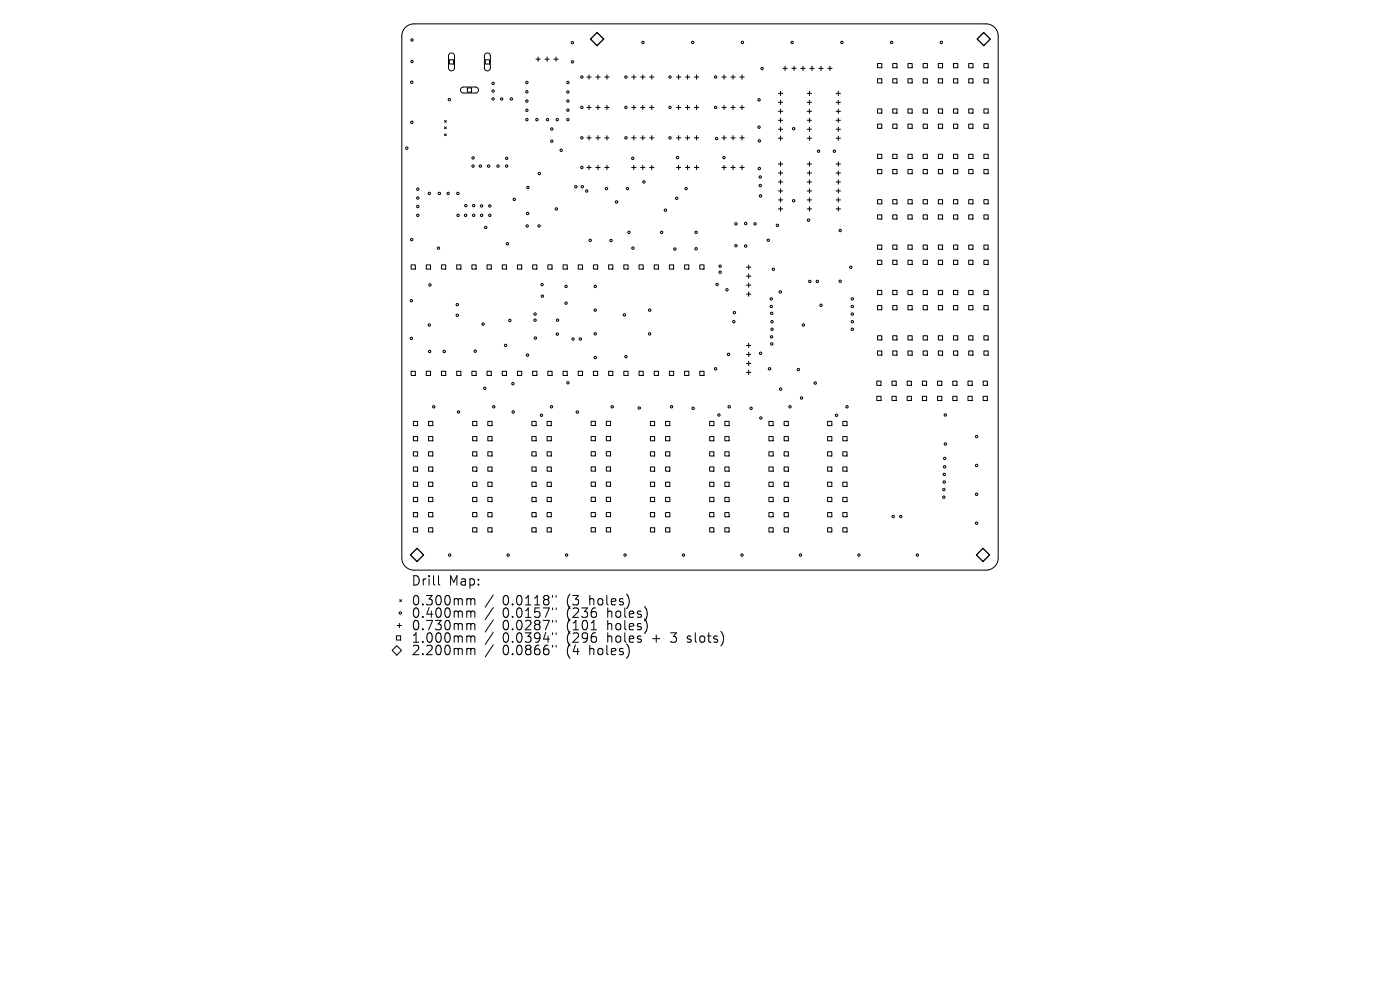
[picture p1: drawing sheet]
<svg xmlns="http://www.w3.org/2000/svg" width="297mm" height="210mm" viewBox="0 0 297 210" stroke-linecap="round" stroke-linejoin="round" font-family="sans-serif">
<defs><g id="words">
<g font-size="2.8">
<text x="87.2" y="124.5">Drill</text>
<text x="95.2" y="124.5">Map:</text>
<text x="87.2" y="128.7">0.300mm</text>
<text x="87.2" y="131.3">0.400mm</text>
<text x="106.6" y="128.7">0.0118&quot;</text>
<text x="106.6" y="131.3">0.0157&quot;</text>
<text x="120.4" y="128.7">(3</text>
<text x="120.4" y="131.3">(236</text>
<text x="125.3" y="128.7">holes)</text>
<text x="129.1" y="131.3">holes)</text>
<text x="87.2" y="134">0.730mm</text>
<text x="87.2" y="136.6">1.000mm</text>
<text x="106.6" y="134">0.0287&quot;</text>
<text x="106.6" y="136.6">0.0394&quot;</text>
<text x="120.4" y="134">(101</text>
<text x="120.4" y="136.6">(296</text>
<text x="129.1" y="134">holes)</text>
<text x="129.1" y="136.6">holes</text>
<text x="138.8" y="136.6">+</text>
<text x="143" y="136.6">3</text>
<text x="146.7" y="136.6">slots)</text>
<text x="87.2" y="139.3">2.200mm</text>
<text x="106.6" y="139.3">0.0866&quot;</text>
<text x="120.4" y="139.3">(4</text>
<text x="125.3" y="139.3">holes)</text>
</g>
</g></defs>
<g fill="none" stroke="#000" stroke-width=".21">
<path d="M86 5.8l.9-.6 .9-.1h121.4a2.58 2.58 0 0 1 2.6 2.5v110.8a2.58 2.58 0 0 1-2.6 2.5h-121.4a2.58 2.58 0 0 1-2.6-2.5v-110.8l.3-1zM95.3 11.4l.7-.1 .4 .5v2.7l-.2 .3-.3 .2-.5-.1-.2-.4v-2.7zM95.3 12.7h.9v.9h-.9zM97.9 18.6l.4-.1h2.7l.4 .2 .1 .5-.2 .3-.3 .2h-2.8l-.5-.4zM99.1 18.6h.9v.9h-.9zM102.9 11.4l.7-.1 .4 .5v2.7l-.2 .3-.3 .2-.5-.1-.2-.4v-2.7zM102.9 12.7h.9v.9h-.9zM113.7 12.6h.9M114.2 12.1v.9M115.6 12.6h.9M116.1 12.1v.9M117.5 12.6h.9"/>
<path d="M118 12.1v.9M124.5 16.3h.9M125 15.9v.9M126.4 16.3h.9M126.9 15.9v.9M128.3 16.3h.9M128.8 15.9v.9M134 16.3h.9M134.5 15.9v.9M135.9 16.3h.9M136.4 15.9v.9M137.8 16.3h.9"/>
<path d="M138.3 15.9v.9M143.5 16.3h.9M144 15.9v.9M145.4 16.3h.9M145.9 15.9v.9M147.3 16.3h.9M147.8 15.9v.9M153.1 16.3h1M153.6 15.9v.9M155 16.3h1M155.5 15.9v.9M157 16.3h.9"/>
<path d="M157.4 15.9v.9M165.1 19.8h1M165.6 19.3v1M166.1 14.5h.9M166.5 14v1M168 14.5h.9M168.5 14v1M169.9 14.5h.9M170.4 14v1M171.3 19.8h.9M171.7 19.3v1M171.8 14.5h.9"/>
<path d="M172.3 14v1M173.7 14.5h.9M174.2 14v1M175.6 14.5h.9M176.1 14v1M177.4 19.8h.9M177.8 19.3v1M186.2 13.5h.9v.9h-.9zM186.2 16.7h.9v.9h-.9zM189.4 13.5h.9v.9h-.9zM189.4 16.7h.9v.9h-.9zM192.6 13.5h.9v.9h-.9z"/>
<path d="M192.6 16.7h.9v.9h-.9zM195.8 13.5h.9v.9h-.9zM195.8 16.7h.9v.9h-.9zM199.1 13.5h.9v.9h-.9zM199.1 16.7h.9v.9h-.9zM202.3 13.5h.9v.9h-.9zM202.3 16.7h.9v.9h-.9zM205.5 13.5h.9v.9h-.9zM205.5 16.7h.9v.9h-.9zM208.7 13.5h.9v.9h-.9zM208.7 16.7h.9v.9h-.9zM94.3 25.6l.4 .3"/>
<path d="M94.3 26.9l.4 .4M94.3 28.4l.4 .4M94.7 25.6l-.4 .3M94.7 26.9l-.4 .4M94.7 28.4l-.4 .4M124.5 22.8h.9M124.5 29.2h.9M124.5 35.5h.9M125 22.3v1M125 28.8v.9M125 35.1v.9M126.4 22.8h.9"/>
<path d="M126.4 29.2h.9M126.4 35.5h.9M126.9 22.3v1M126.9 28.8v.9M126.9 35.1v.9M128.3 22.8h.9M128.3 29.2h.9M128.3 35.5h.9M128.8 22.3v1M128.8 28.8v.9M128.8 35.1v.9M134 22.8h.9"/>
<path d="M134 29.2h.9M134 35.5h.9M134.5 22.3v1M134.5 28.8v.9M134.5 35.1v.9M135.9 22.8h.9M135.9 29.2h.9M135.9 35.5h.9M136.4 22.3v1M136.4 28.8v.9M136.4 35.1v.9M137.8 22.8h.9"/>
<path d="M137.8 29.2h.9M137.8 35.5h.9M138.3 22.3v1M138.3 28.8v.9M138.3 35.1v.9M143.5 22.8h.9M143.5 29.2h.9M143.5 35.5h.9M144 22.3v1M144 28.8v.9M144 35.1v.9M145.4 22.8h.9"/>
<path d="M145.4 29.2h.9M145.4 35.5h.9M145.9 22.3v1M145.9 28.8v.9M145.9 35.1v.9M147.3 22.8h.9M147.3 29.2h.9M147.3 35.5h.9M147.8 22.3v1M147.8 28.8v.9M147.8 35.1v.9M153.1 22.8h1"/>
<path d="M153.1 29.2h1M153.1 35.5h1M153.6 22.3v1M153.6 28.8v.9M153.6 35.1v.9M155 22.8h1M155 29.2h1M155 35.5h1M155.5 22.3v1M155.5 28.8v.9M155.5 35.1v.9M157 22.8h.9"/>
<path d="M157 29.2h.9M157 35.5h.9M157.4 22.3v1M157.4 28.8v.9M157.4 35.1v.9M165.1 21.7h1M165.1 23.6h1M165.1 25.5h1M165.1 27.4h1M165.1 29.3h1M165.1 34.8h1M165.1 36.7h1"/>
<path d="M165.1 38.6h1M165.6 21.2v1M165.6 23.1v1M165.6 25.1v.9M165.6 27v.9M165.6 28.9v.9M165.6 34.3v1M165.6 36.2v1M165.6 38.1v1M171.3 21.7h.9M171.3 23.6h.9M171.3 25.5h.9"/>
<path d="M171.3 27.4h.9M171.3 29.3h.9M171.3 34.8h.9M171.3 36.7h.9M171.3 38.6h.9M171.7 21.2v1M171.7 23.1v1M171.7 25.1v.9M171.7 27v.9M171.7 28.9v.9M171.7 34.3v1M171.7 36.2v1"/>
<path d="M171.7 38.1v1M177.4 21.7h.9M177.4 23.6h.9M177.4 25.5h.9M177.4 27.4h.9M177.4 29.3h.9M177.4 34.8h.9M177.4 36.7h.9M177.4 38.6h.9M177.8 21.2v1M177.8 23.1v1M177.8 25.1v.9"/>
<path d="M177.8 27v.9M177.8 28.9v.9M177.8 34.3v1M177.8 36.2v1M177.8 38.1v1M186.2 23.1h.9v.9h-.9zM186.2 26.3h.9v.9h-.9zM186.2 32.7h.9v.9h-.9zM186.2 35.9h.9v.9h-.9zM189.4 23.1h.9v.9h-.9zM189.4 26.3h.9v.9h-.9zM189.4 32.7h.9v.9h-.9z"/>
<path d="M189.4 35.9h.9v.9h-.9zM192.6 23.1h.9v.9h-.9zM192.6 26.3h.9v.9h-.9zM192.6 32.7h.9v.9h-.9zM192.6 35.9h.9v.9h-.9zM195.8 23.1h.9v.9h-.9zM195.8 26.3h.9v.9h-.9zM195.8 32.7h.9v.9h-.9zM195.8 35.9h.9v.9h-.9zM199.1 23.1h.9v.9h-.9zM199.1 26.3h.9v.9h-.9zM199.1 32.7h.9v.9h-.9z"/>
<path d="M199.1 35.9h.9v.9h-.9zM202.3 23.1h.9v.9h-.9zM202.3 26.3h.9v.9h-.9zM202.3 32.7h.9v.9h-.9zM202.3 35.9h.9v.9h-.9zM205.5 23.1h.9v.9h-.9zM205.5 26.3h.9v.9h-.9zM205.5 32.7h.9v.9h-.9zM205.5 35.9h.9v.9h-.9zM208.7 23.1h.9v.9h-.9zM208.7 26.3h.9v.9h-.9zM208.7 32.7h.9v.9h-.9z"/>
<path d="M208.7 35.9h.9v.9h-.9zM87.2 56.2h.9v.9h-.9zM90.4 56.2h.9v.9h-.9zM93.7 56.2h.9v.9h-.9zM96.9 56.2h.9v.9h-.9zM100.1 56.2h.9v.9h-.9zM103.3 56.2h.9v.9h-.9zM106.6 56.2h.8v.9h-.8zM109.8 56.2h.9v.9h-.9zM113 56.2h.9v.9h-.9zM116.2 56.2h.9v.9h-.9zM119.4 56.2h.9v.9h-.9z"/>
<path d="M122.7 56.2h.9v.9h-.9zM125.9 56.2h.9v.9h-.9zM129.1 56.2h.9v.9h-.9zM132.3 56.2h.9v.9h-.9zM135.6 56.2h.9v.9h-.9zM138.8 56.2h.9v.9h-.9zM142 56.2h.9v.9h-.9zM145.2 56.2h.9v.9h-.9zM148.5 56.2h.9v.9h-.9zM158.4 56.7h.9M158.4 58.6h.9M158.8 56.2v.9"/>
<path d="M158.8 58.1v.9M165.1 40.5h1M165.1 42.4h1M165.1 44.3h1M165.6 40v1M165.6 41.9v1M165.6 43.8v1M171.3 40.5h.9M171.3 42.4h.9M171.3 44.3h.9M171.7 40v1M171.7 41.9v1"/>
<path d="M171.7 43.8v1M177.4 40.5h.9M177.4 42.4h.9M177.4 44.3h.9M177.8 40v1M177.8 41.9v1M177.8 43.8v1M186.2 42.4h.9v.8h-.9zM186.2 45.6h.9v.9h-.9zM186.2 52h.9v.9h-.9zM186.2 55.2h.9v.9h-.9zM189.4 42.4h.9v.8h-.9z"/>
<path d="M189.4 45.6h.9v.9h-.9zM189.4 52h.9v.9h-.9zM189.4 55.2h.9v.9h-.9zM192.6 42.4h.9v.8h-.9zM192.6 45.6h.9v.9h-.9zM192.6 52h.9v.9h-.9zM192.6 55.2h.9v.9h-.9zM195.8 42.4h.9v.8h-.9zM195.8 45.6h.9v.9h-.9zM195.8 52h.9v.9h-.9zM195.8 55.2h.9v.9h-.9zM199.1 42.4h.9v.8h-.9z"/>
<path d="M199.1 45.6h.9v.9h-.9zM199.1 52h.9v.9h-.9zM199.1 55.2h.9v.9h-.9zM202.3 42.4h.9v.8h-.9zM202.3 45.6h.9v.9h-.9zM202.3 52h.9v.9h-.9zM202.3 55.2h.9v.9h-.9zM205.5 42.4h.9v.8h-.9zM205.5 45.6h.9v.9h-.9zM205.5 52h.9v.9h-.9zM205.5 55.2h.9v.9h-.9zM208.7 42.4h.9v.8h-.9z"/>
<path d="M208.7 45.6h.9v.9h-.9zM208.7 52h.9v.9h-.9zM208.7 55.2h.9v.9h-.9zM87.2 78.8h.9v.8h-.9zM90.4 78.8h.9v.8h-.9zM93.7 78.8h.9v.8h-.9zM96.9 78.8h.9v.8h-.9zM100.1 78.8h.9v.8h-.9zM103.3 78.8h.9v.8h-.9zM106.6 78.8h.8v.8h-.8zM109.8 78.8h.9v.8h-.9zM113 78.8h.9v.8h-.9z"/>
<path d="M116.2 78.8h.9v.8h-.9zM119.4 78.8h.9v.8h-.9zM122.7 78.8h.9v.8h-.9zM125.9 78.8h.9v.8h-.9zM129.1 78.8h.9v.8h-.9zM132.3 78.8h.9v.8h-.9zM135.6 78.8h.9v.8h-.9zM138.8 78.8h.9v.8h-.9zM142 78.8h.9v.8h-.9zM145.2 78.8h.9v.8h-.9zM148.5 78.8h.9v.8h-.9zM158.4 60.5h.9"/>
<path d="M158.4 62.4h.9M158.4 73.3h.9M158.4 75.2h.9M158.4 77.1h.9M158.4 79h.9M158.8 60v1M158.8 61.9v1M158.8 72.8v.9M158.8 74.7v.9M158.8 76.6v1M158.8 78.5v1M186.2 61.6h.9v.9h-.9z"/>
<path d="M186.2 64.8h.9v.9h-.9zM186.2 71.2h.9v.9h-.9zM186.2 74.4h.9v.9h-.9zM189.4 61.6h.9v.9h-.9zM189.4 64.8h.9v.9h-.9zM189.4 71.2h.9v.9h-.9zM189.4 74.4h.9v.9h-.9zM192.6 61.6h.9v.9h-.9zM192.6 64.8h.9v.9h-.9zM192.6 71.2h.9v.9h-.9zM192.6 74.4h.9v.9h-.9zM195.8 61.6h.9v.9h-.9z"/>
<path d="M195.8 64.8h.9v.9h-.9zM195.8 71.2h.9v.9h-.9zM195.8 74.4h.9v.9h-.9zM199.1 61.6h.9v.9h-.9zM199.1 64.8h.9v.9h-.9zM199.1 71.2h.9v.9h-.9zM199.1 74.4h.9v.9h-.9zM202.3 61.6h.9v.9h-.9zM202.3 64.8h.9v.9h-.9zM202.3 71.2h.9v.9h-.9zM202.3 74.4h.9v.9h-.9zM205.5 61.6h.9v.9h-.9z"/>
<path d="M205.5 64.8h.9v.9h-.9zM205.5 71.2h.9v.9h-.9zM205.5 74.4h.9v.9h-.9zM208.7 61.6h.9v.9h-.9zM208.7 64.8h.9v.9h-.9zM208.7 71.2h.9v.9h-.9zM208.7 74.4h.9v.9h-.9zM87.7 89.4h.9v.9h-.9zM87.7 92.6h.9v.9h-.9zM87.7 95.8h.9v.9h-.9zM87.7 99.1h.9v.9h-.9zM90.9 89.4h.9v.9h-.9z"/>
<path d="M90.9 92.6h.9v.9h-.9zM90.9 95.8h.9v.9h-.9zM90.9 99.1h.9v.9h-.9zM100.3 89.4h.9v.9h-.9zM100.3 92.6h.9v.9h-.9zM100.3 95.8h.9v.9h-.9zM100.3 99.1h.9v.9h-.9zM103.5 89.4h.9v.9h-.9zM103.5 92.6h.9v.9h-.9zM103.5 95.8h.9v.9h-.9zM103.5 99.1h.9v.9h-.9zM112.8 89.4h.9v.9h-.9z"/>
<path d="M112.8 92.6h.9v.9h-.9zM112.8 95.8h.9v.9h-.9zM112.8 99.1h.9v.9h-.9zM116.1 89.4h.9v.9h-.9zM116.1 92.6h.9v.9h-.9zM116.1 95.8h.9v.9h-.9zM116.1 99.1h.9v.9h-.9zM125.4 89.4h.9v.9h-.9zM125.4 92.6h.9v.9h-.9zM125.4 95.8h.9v.9h-.9zM125.4 99h.9v.9h-.9zM128.6 89.4h.9v.9h-.9z"/>
<path d="M128.6 92.6h.9v.9h-.9zM128.6 95.8h.9v.9h-.9zM128.6 99h.9v.9h-.9zM138 89.4h.9v.9h-.9zM138 92.6h.9v.9h-.9zM138 95.8h.9v.9h-.9zM138 99.1h.9v.9h-.9zM141.2 89.4h.9v.9h-.9zM141.2 92.6h.9v.9h-.9zM141.2 95.8h.9v.9h-.9zM141.2 99.1h.9v.9h-.9zM150.6 89.4h.8v.9h-.8z"/>
<path d="M150.6 92.6h.8v.9h-.8zM150.6 95.8h.8v.9h-.8zM150.6 99.1h.8v.9h-.8zM153.8 89.4h.9v.9h-.9zM153.8 92.6h.9v.9h-.9zM153.8 95.8h.9v.9h-.9zM153.8 99.1h.9v.9h-.9zM163.1 89.4h.9v.9h-.9zM163.1 92.6h.9v.9h-.9zM163.1 95.8h.9v.9h-.9zM163.1 99.1h.9v.9h-.9zM166.3 89.4h.9v.9h-.9z"/>
<path d="M166.3 92.6h.9v.9h-.9zM166.3 95.8h.9v.9h-.9zM166.3 99.1h.9v.9h-.9zM175.6 89.4h.9v.9h-.9zM175.6 92.6h.9v.9h-.9zM175.6 95.8h.9v.9h-.9zM175.6 99.1h.9v.9h-.9zM178.8 89.4h.9v.9h-.9zM178.8 92.6h.9v.9h-.9zM178.8 95.8h.9v.9h-.9zM178.8 99.1h.9v.9h-.9zM186 80.8h.9v.9h-.9z"/>
<path d="M186 84.1h.9v.9h-.9zM189.2 80.8h.9v.9h-.9zM189.2 84.1h.9v.9h-.9zM192.5 80.8h.9v.9h-.9zM192.5 84.1h.9v.9h-.9zM195.7 80.8h.9v.9h-.9zM195.7 84.1h.9v.9h-.9zM198.9 80.8h.9v.9h-.9zM198.9 84.1h.9v.9h-.9zM202.1 80.8h.9v.9h-.9zM202.1 84.1h.9v.9h-.9zM205.3 80.8h.9v.9h-.9z"/>
<path d="M205.3 84.1h.9v.9h-.9zM208.6 80.8h.9v.9h-.9zM208.6 84.1h.9v.9h-.9zM87.7 102.3h.9v.9h-.9zM87.7 105.5h.9v.9h-.9zM87.7 108.7h.9v.9h-.9zM87.7 112h.9v.8h-.9zM90.9 102.3h.9v.9h-.9zM90.9 105.5h.9v.9h-.9zM90.9 108.7h.9v.9h-.9zM90.9 112h.9v.8h-.9zM100.3 102.3h.9v.9h-.9z"/>
<path d="M100.3 105.5h.9v.9h-.9zM100.3 108.7h.9v.9h-.9zM100.3 112h.9v.8h-.9zM103.5 102.3h.9v.9h-.9zM103.5 105.5h.9v.9h-.9zM103.5 108.7h.9v.9h-.9zM103.5 112h.9v.8h-.9zM112.8 102.3h.9v.9h-.9zM112.8 105.5h.9v.9h-.9zM112.8 108.7h.9v.9h-.9zM112.8 112h.9v.8h-.9zM116.1 102.3h.9v.9h-.9z"/>
<path d="M116.1 105.5h.9v.9h-.9zM116.1 108.7h.9v.9h-.9zM116.1 112h.9v.8h-.9zM125.4 102.3h.9v.9h-.9zM125.4 105.5h.9v.9h-.9zM125.4 108.7h.9v.9h-.9zM125.4 111.9h.9v.9h-.9zM128.6 102.3h.9v.9h-.9zM128.6 105.5h.9v.9h-.9zM128.6 108.7h.9v.9h-.9zM128.6 111.9h.9v.9h-.9zM138 102.3h.9v.9h-.9z"/>
<path d="M138 105.5h.9v.9h-.9zM138 108.7h.9v.9h-.9zM138 112h.9v.8h-.9zM141.2 102.3h.9v.9h-.9zM141.2 105.5h.9v.9h-.9zM141.2 108.7h.9v.9h-.9zM141.2 112h.9v.8h-.9zM150.6 102.3h.8v.9h-.8zM150.6 105.5h.8v.9h-.8zM150.6 108.7h.8v.9h-.8zM150.6 112h.8v.8h-.8zM153.8 102.3h.9v.9h-.9z"/>
<path d="M153.8 105.5h.9v.9h-.9zM153.8 108.7h.9v.9h-.9zM153.8 112h.9v.8h-.9zM163.1 102.3h.9v.9h-.9zM163.1 105.5h.9v.9h-.9zM163.1 108.7h.9v.9h-.9zM163.1 112h.9v.8h-.9zM166.3 102.3h.9v.9h-.9zM166.3 105.5h.9v.9h-.9zM166.3 108.7h.9v.9h-.9zM166.3 112h.9v.8h-.9zM175.6 102.3h.9v.9h-.9z"/>
<path d="M175.6 105.5h.9v.9h-.9zM175.6 108.7h.9v.9h-.9zM175.6 112h.9v.8h-.9zM178.8 102.3h.9v.9h-.9zM178.8 105.5h.9v.9h-.9zM178.8 108.7h.9v.9h-.9zM178.8 112h.9v.8h-.9zM84.1 134.9h.9v.9h-.9zM84.2 137l1 1-1 1-1-1zM84.3 132.7h.9M84.7 132.2v.9M84.8 127.2l.4 .4"/>
<path d="M85.2 127.2l-.4 .4M93 122.1v1.7l.3 .3M99.3 127h.3l.3 .3M99.3 129.6h.3l.3 .3M99.3 132.3h.3l.3 .3M99.3 134.9h.3l.3 .3M99.3 137.5h.3l.3 .3M99.9 127.3l.3-.3 .4 .1 .1 1.2M99.9 127.3v1M99.9 129.9v1.1M99.9 132.6v1M99.9 135.2v1"/>
<path d="M99.9 137.8v1.1M99.9 129.9l.3-.3 .4 .1 .1 1.3M99.9 132.6l.3-.3 .4 .1 .1 1.2M99.9 135.2l.3-.3 .4 .1 .1 1.2M99.9 137.8l.3-.3 .4 .1 .1 1.3M104.6 126.2l-1.7 2.6M104.6 128.9l-1.7 2.5M104.6 131.5l-1.7 2.6M104.6 134.1l-1.7 2.6M104.6 136.8l-1.7 2.6M117.2 126.3v.4M117.2 129v.3"/>
<path d="M117.2 131.6v.4M117.2 134.2v.4M117.2 136.9v.4M118 126.3v.4M118 129v.3M118 131.6v.4M118 134.2v.4M118 136.9v.4M125.4 133.6h1.2M145.8 136.1l.2 .1M145.9 135v.5"/>
<circle cx="87.3" cy="17.4" r=".25"/>
<circle cx="87.4" cy="13.1" r=".25"/>
<circle cx="87.4" cy="8.5" r=".25"/>
<circle cx="104.6" cy="17.7" r=".25"/>
<circle cx="104.6" cy="19.3" r=".25"/>
<circle cx="111.8" cy="19.5" r=".25"/>
<circle cx="111.8" cy="17.5" r=".25"/>
<circle cx="120.5" cy="17.5" r=".25"/>
<circle cx="120.5" cy="19.5" r=".25"/>
<circle cx="121.4" cy="13.1" r=".25"/>
<circle cx="121.4" cy="9.1" r=".25"/>
<circle cx="123.4" cy="16.3" r=".25"/>
<circle cx="132.8" cy="16.3" r=".25"/>
<circle cx="136.4" cy="9" r=".25"/>
<circle cx="142.1" cy="16.3" r=".25"/>
<circle cx="146.9" cy="9" r=".25"/>
<circle cx="151.8" cy="16.3" r=".25"/>
<circle cx="157.5" cy="9" r=".25"/>
<circle cx="161.7" cy="14.5" r=".25"/>
<circle cx="168.1" cy="9" r=".25"/>
<circle cx="178.6" cy="9" r=".25"/>
<circle cx="189.2" cy="9" r=".25"/>
<circle cx="199.7" cy="9" r=".25"/>
<circle cx="86.3" cy="31.4" r=".25"/>
<circle cx="87.4" cy="26" r=".25"/>
<circle cx="95.3" cy="21.1" r=".25"/>
<circle cx="100.4" cy="33.5" r=".25"/>
<circle cx="100.4" cy="35.2" r=".25"/>
<circle cx="101.9" cy="35.2" r=".25"/>
<circle cx="103.6" cy="35.2" r=".25"/>
<circle cx="104.6" cy="21" r=".25"/>
<circle cx="105.6" cy="35.2" r=".25"/>
<circle cx="106.4" cy="21" r=".25"/>
<circle cx="107.5" cy="35.2" r=".25"/>
<circle cx="107.5" cy="33.6" r=".25"/>
<circle cx="108.5" cy="21" r=".25"/>
<circle cx="111.8" cy="21.4" r=".25"/>
<circle cx="111.8" cy="23.4" r=".25"/>
<circle cx="111.8" cy="25.4" r=".25"/>
<circle cx="112" cy="39.8" r=".25"/>
<circle cx="113.9" cy="25.4" r=".25"/>
<circle cx="114.4" cy="36.8" r=".25"/>
<circle cx="116.2" cy="25.4" r=".25"/>
<circle cx="117.1" cy="27.4" r=".25"/>
<circle cx="117.1" cy="29.9" r=".25"/>
<circle cx="118.2" cy="25.4" r=".25"/>
<circle cx="119.1" cy="31.9" r=".25"/>
<circle cx="120.5" cy="23.4" r=".25"/>
<circle cx="120.5" cy="21.4" r=".25"/>
<circle cx="120.5" cy="25.4" r=".25"/>
<circle cx="122.2" cy="39.6" r=".25"/>
<circle cx="123.4" cy="29.2" r=".25"/>
<circle cx="123.4" cy="35.5" r=".25"/>
<circle cx="123.4" cy="22.8" r=".25"/>
<circle cx="123.5" cy="39.6" r=".25"/>
<circle cx="132.8" cy="29.2" r=".25"/>
<circle cx="132.8" cy="22.8" r=".25"/>
<circle cx="134.2" cy="33.6" r=".25"/>
<circle cx="136.6" cy="38.6" r=".25"/>
<circle cx="142.1" cy="29.2" r=".25"/>
<circle cx="142.1" cy="22.8" r=".25"/>
<circle cx="143.7" cy="33.4" r=".25"/>
<circle cx="151.8" cy="22.8" r=".25"/>
<circle cx="152" cy="29.4" r=".25"/>
<circle cx="153.6" cy="33.4" r=".25"/>
<circle cx="161" cy="27" r=".25"/>
<circle cx="161" cy="21.2" r=".25"/>
<circle cx="161.1" cy="35.7" r=".25"/>
<circle cx="161.1" cy="29.9" r=".25"/>
<circle cx="161.3" cy="39.4" r=".25"/>
<circle cx="161.3" cy="37.6" r=".25"/>
<circle cx="168.4" cy="27.3" r=".25"/>
<circle cx="173.7" cy="32.1" r=".25"/>
<circle cx="177" cy="32.1" r=".25"/>
<circle cx="87.3" cy="50.8" r=".25"/>
<circle cx="88.6" cy="42" r=".25"/>
<circle cx="88.6" cy="43.8" r=".25"/>
<circle cx="88.6" cy="45.7" r=".25"/>
<circle cx="88.6" cy="40.1" r=".25"/>
<circle cx="91.1" cy="41" r=".25"/>
<circle cx="93" cy="52.6" r=".25"/>
<circle cx="93.2" cy="41" r=".25"/>
<circle cx="95.1" cy="41" r=".25"/>
<circle cx="97.1" cy="41" r=".25"/>
<circle cx="97.2" cy="45.7" r=".25"/>
<circle cx="98.8" cy="45.7" r=".25"/>
<circle cx="98.8" cy="43.6" r=".25"/>
<circle cx="100.5" cy="43.6" r=".25"/>
<circle cx="100.5" cy="45.7" r=".25"/>
<circle cx="102.2" cy="45.7" r=".25"/>
<circle cx="102.2" cy="43.7" r=".25"/>
<circle cx="103" cy="48.3" r=".25"/>
<circle cx="103.9" cy="45.7" r=".25"/>
<circle cx="103.9" cy="43.7" r=".25"/>
<circle cx="107.6" cy="51.7" r=".25"/>
<circle cx="109.1" cy="42.3" r=".25"/>
<circle cx="111.8" cy="47.9" r=".25"/>
<circle cx="111.9" cy="45.3" r=".25"/>
<circle cx="114.4" cy="47.9" r=".25"/>
<circle cx="118" cy="44.3" r=".25"/>
<circle cx="124.5" cy="40.5" r=".25"/>
<circle cx="125.2" cy="51" r=".25"/>
<circle cx="128.7" cy="40" r=".25"/>
<circle cx="129.6" cy="51" r=".25"/>
<circle cx="130.8" cy="42.8" r=".25"/>
<circle cx="133.1" cy="40" r=".25"/>
<circle cx="133.4" cy="49.3" r=".25"/>
<circle cx="134.3" cy="52.6" r=".25"/>
<circle cx="140.4" cy="49.3" r=".25"/>
<circle cx="141.2" cy="44.6" r=".25"/>
<circle cx="143.2" cy="52.8" r=".25"/>
<circle cx="143.6" cy="42.1" r=".25"/>
<circle cx="145.6" cy="40" r=".25"/>
<circle cx="147.7" cy="52.8" r=".25"/>
<circle cx="147.7" cy="49.3" r=".25"/>
<circle cx="152.8" cy="56.5" r=".25"/>
<circle cx="152.8" cy="57.7" r=".25"/>
<circle cx="156.1" cy="47.5" r=".25"/>
<circle cx="156.1" cy="52.1" r=".25"/>
<circle cx="158.2" cy="47.4" r=".25"/>
<circle cx="158.2" cy="52.2" r=".25"/>
<circle cx="160.2" cy="47.5" r=".25"/>
<circle cx="161.3" cy="41.6" r=".25"/>
<circle cx="163" cy="51" r=".25"/>
<circle cx="164.1" cy="57.1" r=".25"/>
<circle cx="164.9" cy="47.8" r=".25"/>
<circle cx="168.4" cy="42.6" r=".25"/>
<circle cx="171.5" cy="46.7" r=".25"/>
<circle cx="171.8" cy="59.7" r=".25"/>
<circle cx="173.4" cy="59.7" r=".25"/>
<circle cx="178.2" cy="59.7" r=".25"/>
<circle cx="178.2" cy="48.9" r=".25"/>
<circle cx="180.5" cy="56.7" r=".25"/>
<circle cx="87.3" cy="63.8" r=".25"/>
<circle cx="87.3" cy="71.8" r=".25"/>
<circle cx="91.1" cy="68.9" r=".25"/>
<circle cx="91.1" cy="74.6" r=".25"/>
<circle cx="91.2" cy="60.4" r=".25"/>
<circle cx="94.2" cy="74.6" r=".25"/>
<circle cx="97" cy="64.6" r=".25"/>
<circle cx="97" cy="66.9" r=".25"/>
<circle cx="100.8" cy="74.5" r=".25"/>
<circle cx="102.5" cy="68.8" r=".25"/>
<circle cx="107.3" cy="73.3" r=".25"/>
<circle cx="108.2" cy="68" r=".25"/>
<circle cx="111.9" cy="75.3" r=".25"/>
<circle cx="113.5" cy="67.9" r=".25"/>
<circle cx="113.5" cy="66.6" r=".25"/>
<circle cx="113.6" cy="71.7" r=".25"/>
<circle cx="115" cy="60.4" r=".25"/>
<circle cx="115.1" cy="62.8" r=".25"/>
<circle cx="118.2" cy="70.9" r=".25"/>
<circle cx="118.3" cy="67.9" r=".25"/>
<circle cx="120.1" cy="60.8" r=".25"/>
<circle cx="120.1" cy="64.3" r=".25"/>
<circle cx="121.6" cy="71.9" r=".25"/>
<circle cx="123.1" cy="71.9" r=".25"/>
<circle cx="126.3" cy="65.8" r=".25"/>
<circle cx="126.3" cy="75.8" r=".25"/>
<circle cx="126.3" cy="60.8" r=".25"/>
<circle cx="126.3" cy="70.8" r=".25"/>
<circle cx="132.5" cy="66.8" r=".25"/>
<circle cx="132.8" cy="75.7" r=".25"/>
<circle cx="137.8" cy="65.8" r=".25"/>
<circle cx="137.8" cy="70.8" r=".25"/>
<circle cx="151.8" cy="78.2" r=".25"/>
<circle cx="152.1" cy="60.3" r=".25"/>
<circle cx="154.2" cy="61.5" r=".25"/>
<circle cx="154.5" cy="75.2" r=".25"/>
<circle cx="155.7" cy="68.2" r=".25"/>
<circle cx="155.8" cy="66.3" r=".25"/>
<circle cx="161.3" cy="74.9" r=".25"/>
<circle cx="163.2" cy="78.2" r=".25"/>
<circle cx="163.6" cy="63.4" r=".25"/>
<circle cx="163.6" cy="65" r=".25"/>
<circle cx="163.7" cy="71.5" r=".25"/>
<circle cx="163.7" cy="66.5" r=".25"/>
<circle cx="163.7" cy="73" r=".25"/>
<circle cx="163.8" cy="68.2" r=".25"/>
<circle cx="163.8" cy="69.9" r=".25"/>
<circle cx="165.5" cy="61.9" r=".25"/>
<circle cx="169.4" cy="78.4" r=".25"/>
<circle cx="170.4" cy="68.9" r=".25"/>
<circle cx="174.2" cy="64.8" r=".25"/>
<circle cx="180.8" cy="63.4" r=".25"/>
<circle cx="180.8" cy="66.6" r=".25"/>
<circle cx="180.8" cy="65" r=".25"/>
<circle cx="180.8" cy="68.2" r=".25"/>
<circle cx="180.8" cy="69.9" r=".25"/>
<circle cx="92" cy="86.3" r=".25"/>
<circle cx="97.3" cy="87.4" r=".25"/>
<circle cx="102.8" cy="82.4" r=".25"/>
<circle cx="104.7" cy="86.3" r=".25"/>
<circle cx="108.8" cy="81.4" r=".25"/>
<circle cx="108.9" cy="87.4" r=".25"/>
<circle cx="114.9" cy="88.1" r=".25"/>
<circle cx="117" cy="86.3" r=".25"/>
<circle cx="120.5" cy="81.2" r=".25"/>
<circle cx="122.5" cy="87.4" r=".25"/>
<circle cx="129.9" cy="86.3" r=".25"/>
<circle cx="135.6" cy="86.5" r=".25"/>
<circle cx="142.5" cy="86.3" r=".25"/>
<circle cx="147" cy="86.6" r=".25"/>
<circle cx="152.5" cy="88" r=".25"/>
<circle cx="154.7" cy="86.3" r=".25"/>
<circle cx="159.3" cy="86.6" r=".25"/>
<circle cx="161.4" cy="88.7" r=".25"/>
<circle cx="165.6" cy="82.6" r=".25"/>
<circle cx="167.6" cy="86.3" r=".25"/>
<circle cx="170" cy="84.4" r=".25"/>
<circle cx="172.9" cy="81.3" r=".25"/>
<circle cx="177.5" cy="88.1" r=".25"/>
<circle cx="179.7" cy="86.3" r=".25"/>
<circle cx="200.4" cy="99" r=".25"/>
<circle cx="200.4" cy="97.2" r=".25"/>
<circle cx="200.5" cy="88" r=".25"/>
<circle cx="200.6" cy="94.2" r=".25"/>
<circle cx="207.2" cy="98.7" r=".25"/>
<circle cx="207.2" cy="92.6" r=".25"/>
<circle cx="95.4" cy="117.7" r=".25"/>
<circle cx="107.8" cy="117.7" r=".25"/>
<circle cx="120.2" cy="117.7" r=".25"/>
<circle cx="132.6" cy="117.7" r=".25"/>
<circle cx="145" cy="117.7" r=".25"/>
<circle cx="157.4" cy="117.7" r=".25"/>
<circle cx="169.8" cy="117.7" r=".25"/>
<circle cx="182.2" cy="117.7" r=".25"/>
<circle cx="189.5" cy="109.6" r=".25"/>
<circle cx="191.1" cy="109.6" r=".25"/>
<circle cx="194.6" cy="117.7" r=".25"/>
<circle cx="200.2" cy="103.9" r=".25"/>
<circle cx="200.2" cy="105.5" r=".25"/>
<circle cx="200.3" cy="100.6" r=".25"/>
<circle cx="200.3" cy="102.2" r=".25"/>
<circle cx="207.2" cy="104.9" r=".25"/>
<circle cx="207.2" cy="111" r=".25"/>
<circle cx="84.9" cy="130" r=".25"/>
</g>
<path d="M126.7 6.9l1.4 1.4-1.4 1.4-1.4-1.4zM207.3 8.3l1.4-1.4 1.4 1.4-1.4 1.4zM88.5 116.3l1.4 1.4-1.4 1.4-1.4-1.4zM208.5 116.3l1.4 1.4-1.4 1.4-1.4-1.4z" fill="none" stroke="#000" stroke-width=".28"/>
<use href="#words"/>
</svg>
